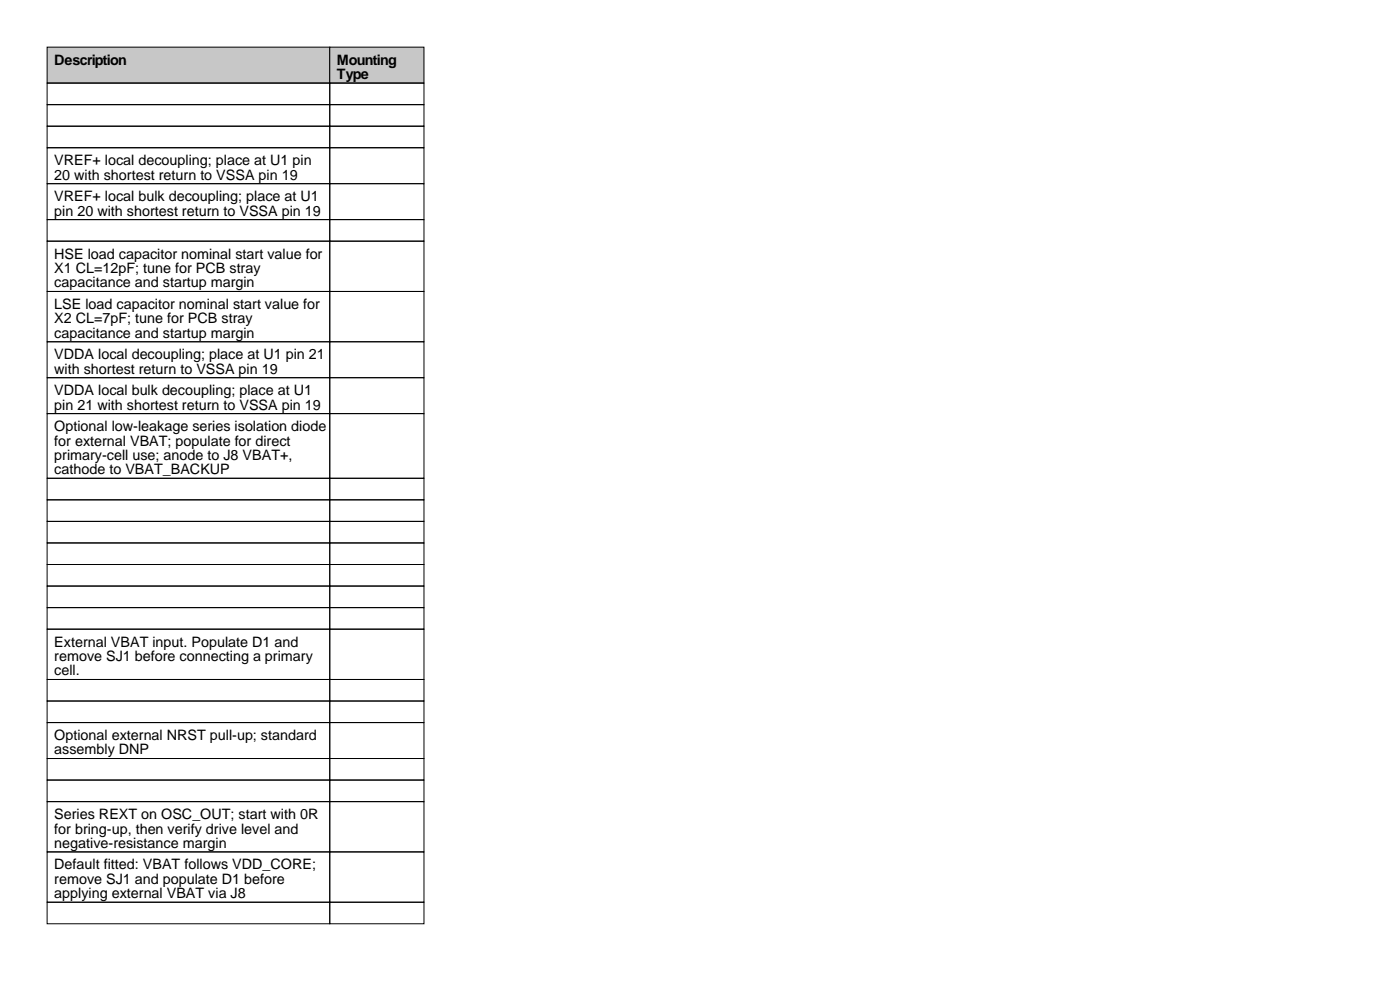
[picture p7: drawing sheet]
<svg xmlns="http://www.w3.org/2000/svg" width="297mm" height="210mm" viewBox="0 0 297 210" stroke-linecap="round" stroke-linejoin="round" font-family="sans-serif">
<defs><g id="words">
<g font-size="3">
<text x="11.5" y="13.7">Description</text>
<text x="71.5" y="13.7">Mounting</text>
<text x="71.5" y="16.8">Type</text>
<text x="11.5" y="35.1">VREF+ local decoupling; place at U1 pin</text>
<text x="11.5" y="38.1">20 with shortest return to VSSA pin 19</text>
<text x="11.5" y="42.7">VREF+ local bulk decoupling; place at U1</text>
<text x="11.5" y="45.7">pin 20 with shortest return to VSSA pin 19</text>
<text x="11.5" y="54.9">HSE load capacitor nominal start value for</text>
<text x="11.5" y="57.9">X1 CL=12pF; tune for PCB stray</text>
<text x="11.5" y="61">capacitance and startup margin</text>
<text x="11.5" y="65.5">LSE load capacitor nominal start value for</text>
<text x="11.5" y="68.6">X2 CL=7pF; tune for PCB stray</text>
<text x="11.5" y="71.6">capacitance and startup margin</text>
<text x="11.5" y="76.2">VDDA local decoupling; place at U1 pin 21</text>
<text x="11.5" y="79.3">with shortest return to VSSA pin 19</text>
<text x="11.5" y="83.8">VDDA local bulk decoupling; place at U1</text>
<text x="11.5" y="86.9">pin 21 with shortest return to VSSA pin 19</text>
<text x="11.5" y="91.4">Optional low-leakage series isolation diode</text>
<text x="11.5" y="94.5">for external VBAT; populate for direct</text>
<text x="11.5" y="97.5">primary-cell use; anode to J8 VBAT+,</text>
<text x="11.5" y="100.6">cathode to VBAT_BACKUP</text>
<text x="11.5" y="137.2">External VBAT input. Populate D1 and</text>
<text x="11.5" y="140.2">remove SJ1 before connecting a primary</text>
<text x="11.5" y="143.3">cell.</text>
<text x="11.5" y="157">Optional external NRST pull-up; standard</text>
<text x="11.5" y="160">assembly DNP</text>
<text x="11.5" y="173.7">Series REXT on OSC_OUT; start with 0R</text>
<text x="11.5" y="176.8">for bring-up, then verify drive level and</text>
<text x="11.5" y="179.8">negative-resistance margin</text>
<text x="11.5" y="184.4">Default fitted: VBAT follows VDD_CORE;</text>
<text x="11.5" y="187.5">remove SJ1 and populate D1 before</text>
<text x="11.5" y="190.5">applying external VBAT via J8</text>
</g>
</g></defs>
<g fill="#c7c7c7" stroke="#000" stroke-width=".21">
<path d="M10 10h60v7.6h-60z"/>
<path d="M70 10h20v7.6h-20z"/>
</g>
<g fill="none" stroke="#000" stroke-width=".21">
<path d="M10 17.6h60v4.6h-60zM70 17.6h20v4.6h-20zM10 22.2h60v4.6h-60zM10 26.8h60v4.5h-60zM10 31.3h60v7.7h-60zM10 39h60v7.6h-60zM70 22.2h20v4.6h-20zM70 26.8h20v4.5h-20zM70 31.3h20v7.7h-20zM70 39h20v7.6h-20zM10 46.6h60v4.5h-60zM10 51.1h60v10.7h-60z"/>
<path d="M70 46.6h20v4.5h-20zM70 51.1h20v10.7h-20zM10 61.8h60v10.7h-60zM10 72.5h60v7.6h-60zM70 61.8h20v10.7h-20zM70 72.5h20v7.6h-20zM10 80.1h60v7.6h-60zM10 87.7h60v13.7h-60zM70 80.1h20v7.6h-20zM70 87.7h20v13.7h-20zM10 101.4h60v4.6h-60zM10 106h60v4.6h-60z"/>
<path d="M10 110.6h60v4.6h-60zM10 115.2h60v4.5h-60zM10 119.7h60v4.6h-60zM70 101.4h20v4.6h-20zM70 106h20v4.6h-20zM70 110.6h20v4.6h-20zM70 115.2h20v4.5h-20zM70 119.7h20v4.6h-20zM10 124.3h60v4.6h-60zM10 128.9h60v4.5h-60zM10 133.4h60v10.7h-60zM70 124.3h20v4.6h-20z"/>
<path d="M70 128.9h20v4.5h-20zM70 133.4h20v10.7h-20zM10 144.1h60v4.6h-60zM10 148.7h60v4.6h-60zM10 153.3h60v7.6h-60zM70 144.1h20v4.6h-20zM70 148.7h20v4.6h-20zM70 153.3h20v7.6h-20zM10 160.9h60v4.5h-60zM10 165.4h60v4.6h-60zM10 170h60v10.7h-60zM70 160.9h20v4.5h-20z"/>
<path d="M70 165.4h20v4.6h-20zM70 170h20v10.7h-20zM10 180.7h60v10.7h-60zM10 191.4h60v4.5h-60zM70 180.7h20v10.7h-20zM70 191.4h20v4.5h-20z"/>
</g>
<use href="#words"/>
</svg>
